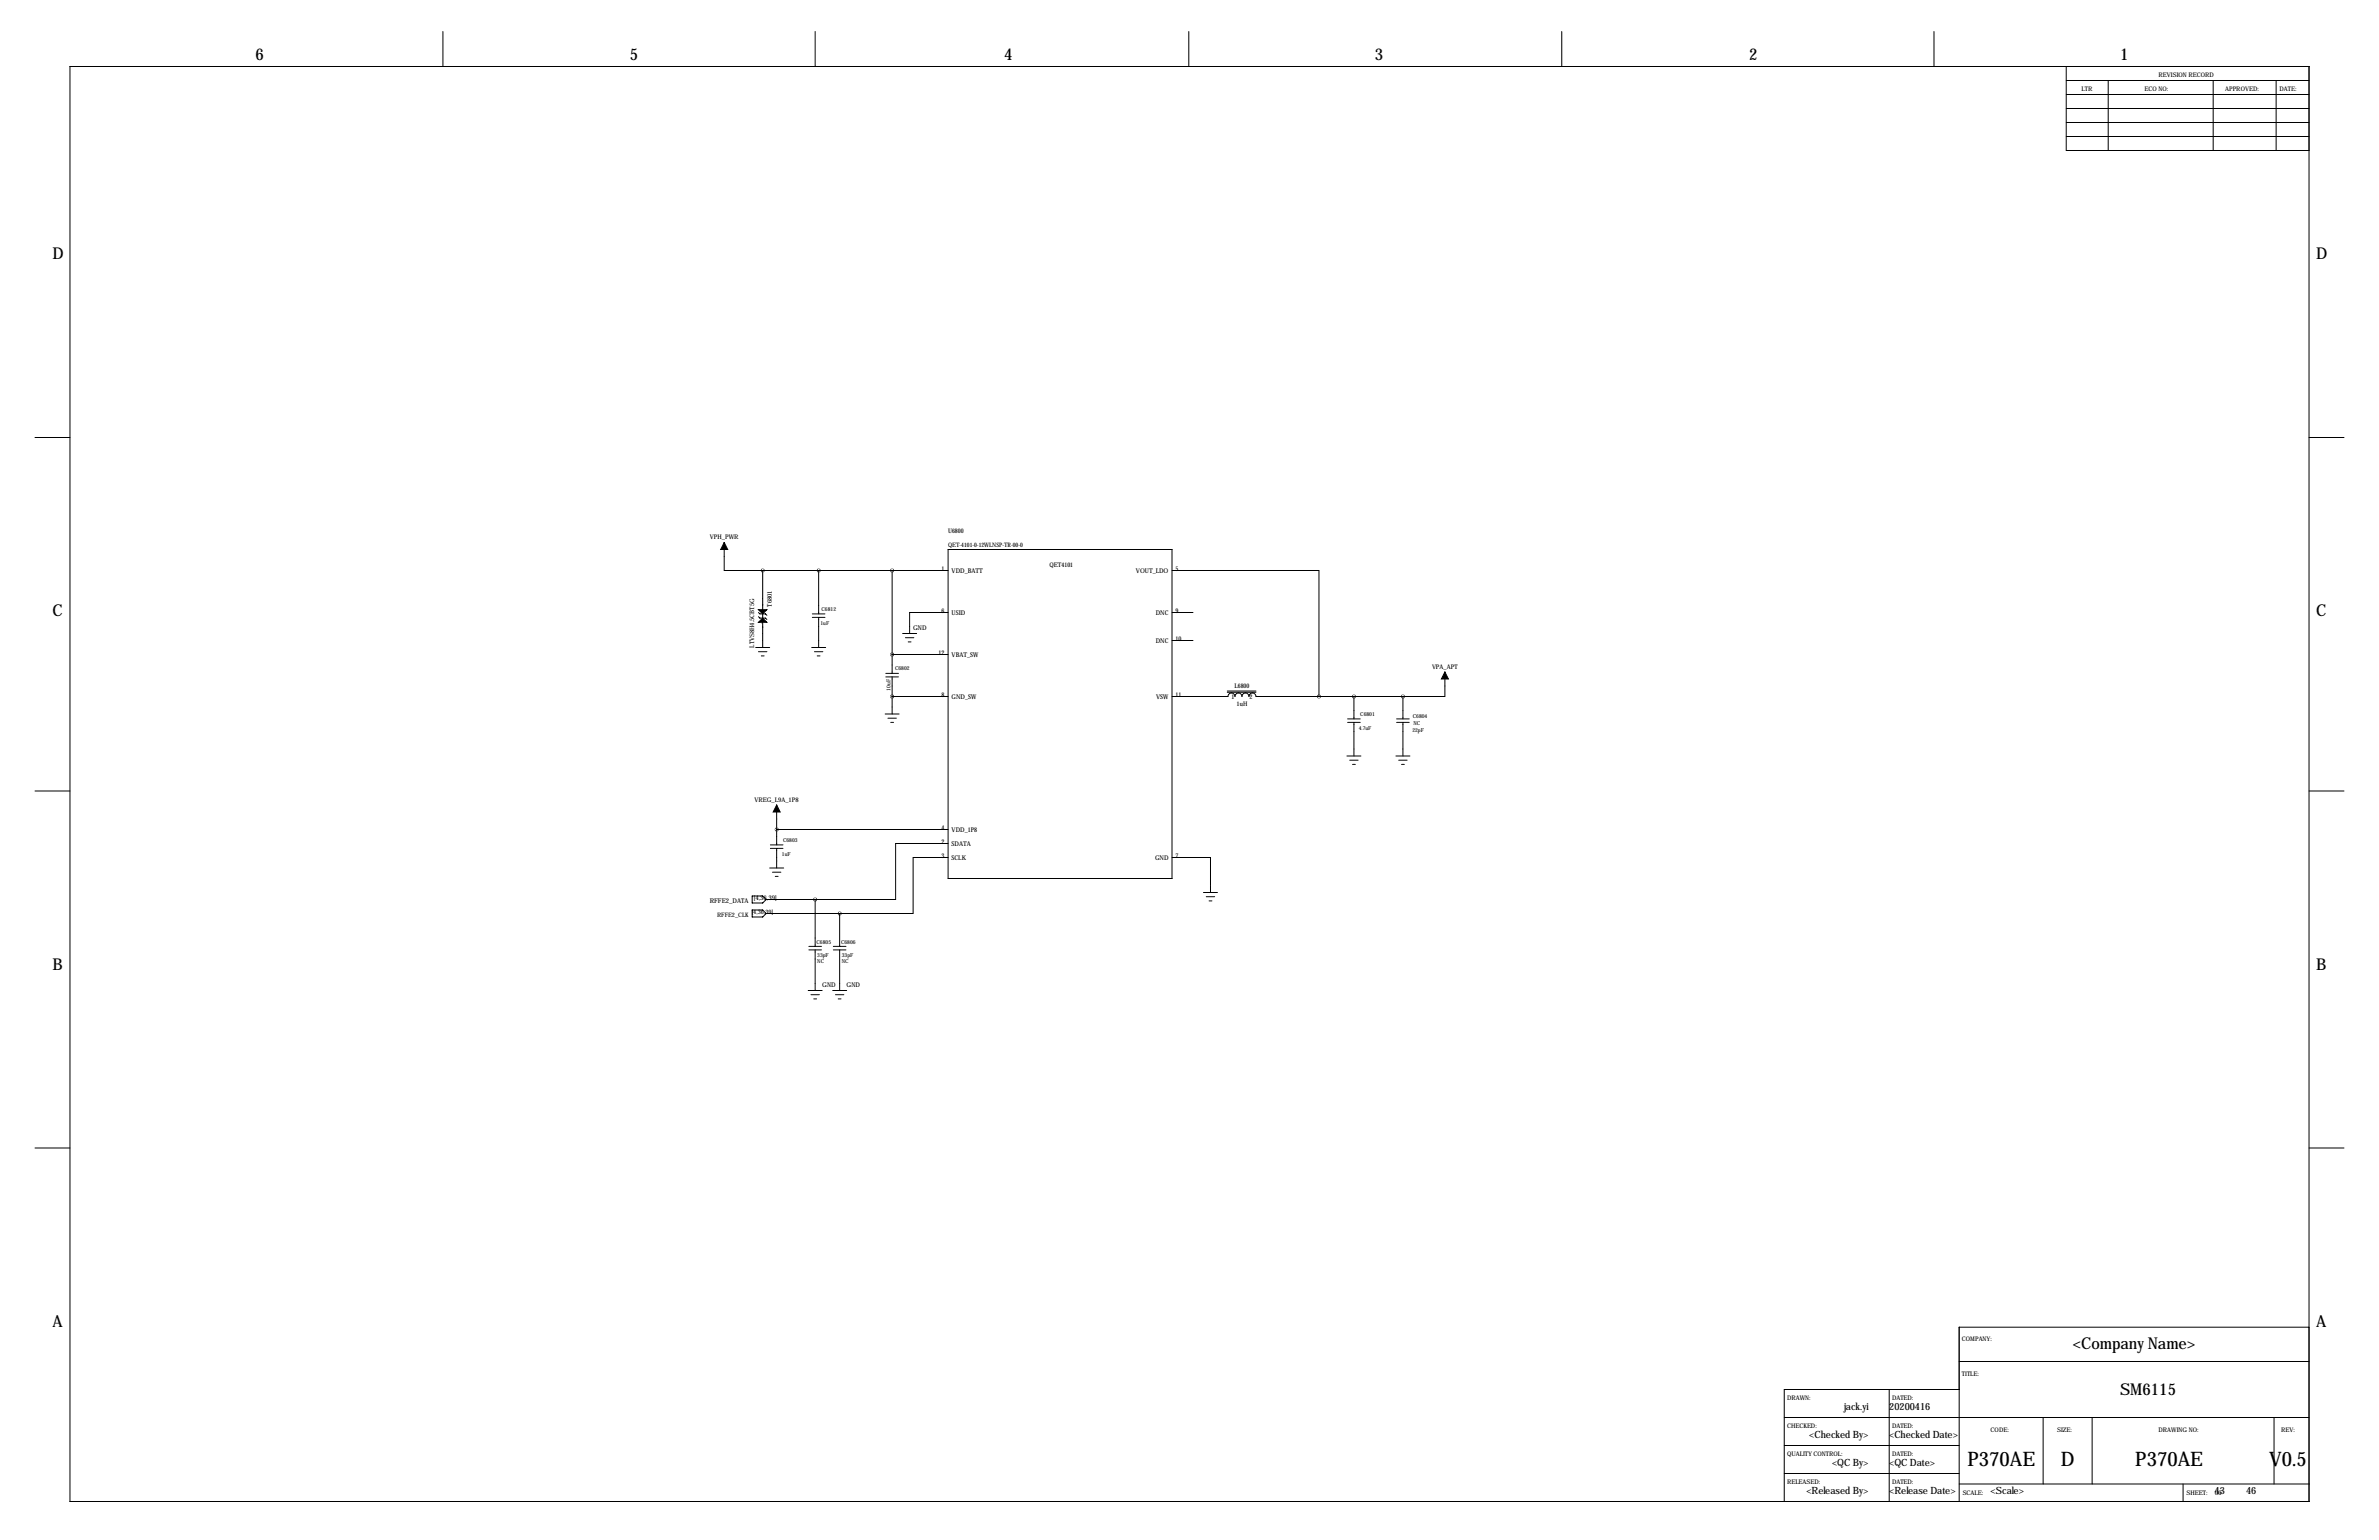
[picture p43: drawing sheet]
<svg xmlns="http://www.w3.org/2000/svg" width="864mm" height="559mm" viewBox="0 0 864 559" stroke-linecap="round" stroke-linejoin="round" font-family="sans-serif">
<defs><g id="words">
<g font-size="7.3">
<text x="714.2" y="532">P370AE</text>
<text x="748.1" y="532">D</text>
<text x="775.1" y="532">P370AE</text>
<text x="823.7" y="532">V0.5</text>
</g>
<g font-size="5.9">
<text x="92.7" y="21.6">6</text>
<text x="228.6" y="21.6">5</text>
<text x="364.5" y="21.6">4</text>
<text x="499.1" y="21.6">3</text>
<text x="635" y="21.6">2</text>
<text x="769.6" y="21.6">1</text>
<text x="19" y="94">D</text>
<text x="840.7" y="94">D</text>
<text x="19" y="223.5">C</text>
<text x="840.7" y="223.5">C</text>
<text x="19" y="351.8">B</text>
<text x="840.7" y="351.8">B</text>
<text x="19" y="481.3">A</text>
<text x="840.7" y="481.3">A</text>
<text x="752.5" y="489.7">&lt;Company Name&gt;</text>
<text x="769.6" y="506.2">SM6115</text>
</g>
<g font-size="3.6">
<text x="669.5" y="511.7">jack.yi</text>
<text x="685.8" y="511.7">20200416</text>
<text x="656.8" y="521.9">&lt;Checked By&gt;</text>
<text x="685.8" y="521.9">&lt;Checked Date&gt;</text>
<text x="665.1" y="532.1">&lt;QC By&gt;</text>
<text x="685.8" y="532.1">&lt;QC Date&gt;</text>
<text x="655.7" y="542.2">&lt;Released By&gt;</text>
<text x="685.8" y="542.2">&lt;Release Date&gt;</text>
<text x="722.6" y="542.2">&lt;Scale&gt;</text>
<text x="803.9" y="542.2">43</text>
<text x="815.3" y="542.2">46</text>
</g>
<g font-size="2.4">
<text x="341.8" y="207">1</text>
<text x="345.4" y="207.9">VDD_BATT</text>
<text x="412.4" y="207.9">VOUT_LDO</text>
<text x="426.7" y="207">5</text>
<text x="341.8" y="222.3">6</text>
<text x="345.4" y="223.1">USID</text>
<text x="419.6" y="223.1">DNC</text>
<text x="426.7" y="222.3">9</text>
<text x="331.5" y="228.6">GND</text>
<text x="419.6" y="233.3">DNC</text>
<text x="426.7" y="232.4">10</text>
<text x="340.7" y="237.5">12</text>
<text x="345.4" y="238.4">VBAT_SW</text>
<text x="341.8" y="252.7">8</text>
<text x="345.4" y="253.6">GND_SW</text>
<text x="419.7" y="253.6">VSW</text>
<text x="426.7" y="252.7">11</text>
<text x="447" y="253.6">1</text>
<text x="453.6" y="253.6">2</text>
<text x="341.8" y="301">4</text>
<text x="345.4" y="301.9">VDD_1P8</text>
<text x="341.8" y="306.1">2</text>
<text x="341.8" y="311.1">3</text>
<text x="345.4" y="306.9">SDATA</text>
<text x="426.7" y="311.1">7</text>
<text x="345.4" y="312">SCLK</text>
<text x="419.3" y="312">GND</text>
<text x="257.7" y="327.7">RFFE2_DATA</text>
<text x="273.7" y="326.7">[4,36,39]</text>
<text x="298.4" y="358.1">GND</text>
<text x="307.3" y="358.1">GND</text>
</g>
<g font-size="2.3">
<text x="783.6" y="27.9">REVISION RECORD</text>
<text x="755.6" y="33">LTR</text>
<text x="778.5" y="33">ECO NO:</text>
<text x="807.7" y="33">APPROVED:</text>
<text x="827.5" y="33">DATE:</text>
<text x="257.7" y="195.6">VPH_PWR</text>
<text x="344.2" y="193.5">U6800</text>
<text x="381" y="205.7">QET4101</text>
<text x="280.2" y="220.1" transform="rotate(-90 280.2 220.1)">T6801</text>
<text x="273.8" y="235" transform="rotate(-90 273.8 235)">LTVS8H4.5CBT5G</text>
<text x="519.8" y="242.6">VPA_APT</text>
<text x="448.2" y="249.8">L6800</text>
<text x="448.9" y="256">1uH</text>
<text x="273.9" y="290.8">VREG_L9A_1P8</text>
<text x="712.2" y="486.4">COMPANY:</text>
<text x="712.2" y="499.1">TITLE:</text>
<text x="648.7" y="508">DRAWN:</text>
<text x="686.8" y="508">DATED:</text>
<text x="648.7" y="518.2">CHECKED:</text>
<text x="686.8" y="518.2">DATED:</text>
<text x="722.6" y="519.4">CODE:</text>
<text x="746.8" y="519.4">SIZE:</text>
<text x="783.6" y="519.4">DRAWING NO:</text>
<text x="828" y="519.4">REV:</text>
<text x="648.7" y="528.3">QUALITY CONTROL:</text>
<text x="686.8" y="528.3">DATED:</text>
<text x="648.7" y="538.5">RELEASED:</text>
<text x="686.8" y="538.5">DATED:</text>
<text x="712.5" y="542.3">SCALE:</text>
<text x="793.7" y="542.3">SHEET:</text>
<text x="804" y="542.3">OF</text>
</g>
<g font-size="2.2">
<text x="344.2" y="198.6">QET-4101-0-12WLNSP-TR-00-0</text>
<text x="260.3" y="332.7">RFFE2_CLK</text>
<text x="273" y="331.7">[4,36,39]</text>
</g>
<g font-size="2">
<text x="298.2" y="221.6">C6812</text>
<text x="297.8" y="226.7">1uF</text>
<text x="324.9" y="243.2">C6802</text>
<text x="323.2" y="250.6" transform="rotate(-90 323.2 250.6)">10uF</text>
<text x="493.8" y="259.7">C6801</text>
<text x="512.9" y="260.4">C6804</text>
<text x="513.1" y="262.9">NC</text>
<text x="493.2" y="264.8">4.7uF</text>
<text x="512.7" y="265.4">22pF</text>
<text x="284.3" y="305.5">C6803</text>
<text x="283.9" y="310.5">1uF</text>
<text x="296.4" y="342.6">C6805</text>
<text x="296.7" y="347.2">33pF</text>
<text x="305.3" y="342.6">C6806</text>
<text x="305.6" y="347.2">33pF</text>
<text x="296.7" y="349.5">NC</text>
<text x="305.6" y="349.5">NC</text>
</g>
<g font-size="1">
<text x="276.9" y="221.2" transform="rotate(-90 276.9 221.2)">+</text>
<text x="276.9" y="226.3" transform="rotate(-90 276.9 226.3)">+</text>
</g>
</g></defs>
<g fill="none" stroke="#000" stroke-width=".36">
<path d="M160.8 11.4v12.7M295.9 11.4v12.7M431.5 11.4v12.7M566.9 11.4v12.7M702.1 11.4v12.7M25.4 24.1h812.8v520.7h-812.8zM750.1 24.1v30.5h88.1M750.1 39.4h88.1M750.1 34.3h88.1M750.1 29.2h88.1M765.3 29.2v25.4M803.4 29.2v25.4"/>
<path d="M826.3 29.2v25.4M750.1 49.5h88.1M750.1 44.5h88.1M12.7 158.8h12.7M838.2 158.8h12.7M262.9 196.8v10.2h14M344.2 199.4h81.2v119.4h-81.2zM276.9 207v27.9M276.9 207h67.3M297.2 207v15.8M323.8 207v37.3M425.4 207h53.4v45.7"/>
<path d="M274.3 234.9h5.1M275.3 223.8l.5 .5h2.1l.5 .5M275.3 222.2l.5 .6h2.1l.5 .5M275.3 236.5h3.1M276.4 238h1M294.6 234.9h5.1M294.9 222.8h4.6M294.9 224h4.6M295.7 236.5h3M296.7 238h1M297.2 224v10.9M323.8 237.5h20.4"/>
<path d="M327.7 229.9h5M328.7 231.4h3M329.7 232.9h1M344.2 222.2h-14v7.7M425.4 222.2h7.7M425.4 232.4h7.7M321.3 259.1h5.1M321.6 245.6h4.5M321.6 244.3h4.5M323.8 252.7h20.4M323.8 245.6v13.5M425.4 252.7h20.4a1.27 1.27 0 0 1 1.2-1.2 1.27 1.27 0 0 1 1.3 1.2 1.27 1.27 0 0 1 1.3-1.2 1.27 1.27 0 0 1 1.2 1.2 1.27 1.27 0 0 1 1.3-1.2 1.27 1.27 0 0 1 1.3 1.2 1.27 1.27 0 0 1 1.3-1.2 1.27 1.27 0 0 1 1.2 1.2h53.4"/>
<path d="M445.5 251.2h10.4M445.5 250.7h10.4M491.5 252.7v8.2M509.3 252.7v8.2M524.5 243.8v8.9h-15.2M322.3 260.6h3.1M323.3 262.1h1.1M488.9 274.3h5.1M489.2 262.1h4.6M489.2 260.9h4.6M490 275.8h3M491 277.4h1"/>
<path d="M491.5 262.1v12.2M506.7 274.3h5.1M507 262.1h4.6M507 260.9h4.6M507.7 275.8h3.1M508.8 277.4h1M509.3 262.1v12.2M12.7 287h12.7M281.9 292.1v14.5M838.2 287h12.7M279.4 315h5.1M279.7 307.8h4.5"/>
<path d="M279.7 306.6h4.5M280.4 316.5h3.1M281.4 318h1M281.9 307.8v7.2M281.9 301h62.3M344.2 306.1h-19.1v20.3h-29.2M344.2 311.1h-12.7v20.4h-26.7M425.4 311.1h14v12.7M273 330.2h3.9l1.2 1.3-1.2 1.2h-3.9zM273 325.1h3.9l1.2 1.3-1.2 1.3h-3.9zM278.1 331.5h26.7M278.1 326.4h17.8"/>
<path d="M295.9 326.4v17M304.8 331.5v11.9M436.9 323.8h5.1M437.9 325.4h3M438.9 326.9h1M293.4 359.4h5M293.6 344.7h4.6M293.6 343.4h4.6M295.9 344.7v14.7M302.3 359.4h5M302.5 344.7h4.6M302.5 343.4h4.6"/>
<path d="M304.8 344.7v14.7M294.4 360.9h3M295.4 362.5h1M303.3 360.9h3M304.3 362.5h1M12.7 416.6h12.7M838.2 416.6h12.7M711.2 494h127M838.2 481.6h-127v63.2M647.7 514.3h190.5M685.8 504.2v40.6M711.2 504.2h-63.5v40.6"/>
<path d="M741.7 514.3v24.2M759.5 514.3v24.2M825.5 514.3v24.2M647.7 534.7h63.5M647.7 524.5h63.5M711.2 538.5h127M792.5 538.5v6.3"/>
</g>
<path d="M262.9 196.8l1.3 2.6h-2.6zM275.3 225.8l1.6-1.5 1.5 1.5zM275.3 221.2h3.1l-1.5 1.6zM524.5 243.8l1.3 2.6h-2.6zM281.9 292.1l1.3 2.5h-2.5z" fill="#000" stroke="#000" stroke-width=".36"/>
<path d="M323.8 252.7a.05 .05 0 0 0 .1 0 .05 .05 0 0 0-.1 0zM323.8 237.5a.05 .05 0 0 0 .1 0 .05 .05 0 0 0-.1 0zM491.4 252.7a.05 .05 0 0 0 .1 0 .05 .05 0 0 0-.1 0zM323.8 207a.05 .05 0 0 0 .1 0 .05 .05 0 0 0-.1 0zM281.9 301a.05 .05 0 0 0 .1 0 .05 .05 0 0 0-.1 0zM276.8 207a.05 .05 0 0 0 .1 0 .05 .05 0 0 0-.1 0zM509.2 252.7a.05 .05 0 0 0 .1 0 .05 .05 0 0 0-.1 0zM478.7 252.7a.05 .05 0 0 0 .1 0 .05 .05 0 0 0-.1 0zM295.9 326.4a.05 .05 0 0 0 .1 0 .05 .05 0 0 0-.1 0zM297.1 207a.05 .05 0 0 0 .1 0 .05 .05 0 0 0-.1 0z" fill="#000" stroke="#000" stroke-width="1.3"/>
<use href="#words"/>
</svg>
